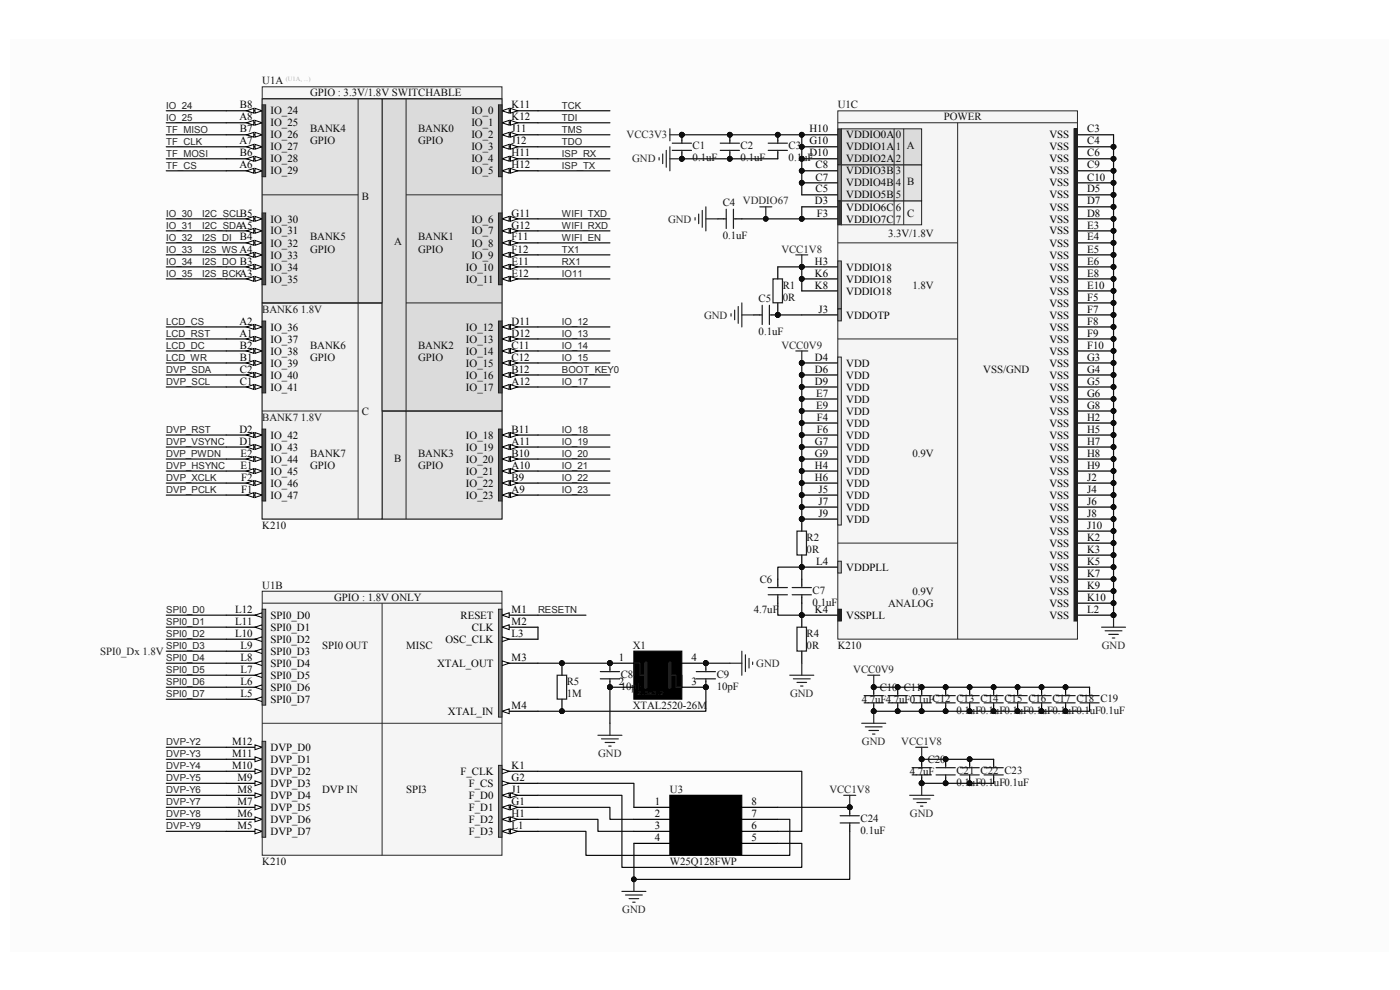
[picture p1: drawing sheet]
<svg xmlns="http://www.w3.org/2000/svg" width="297mm" height="210mm" viewBox="0 0 297 210" stroke-linecap="round" stroke-linejoin="round" font-family="sans-serif">
<defs><g id="words">
<g font-size="2.3" fill="#0e0e0e">
<text x="55.6" y="17.9">U1A</text>
<text x="65.8" y="20.4">GPIO : 3.3V/1.8V SWITCHABLE</text>
<text x="177.7" y="23">U1C</text>
<text x="65.8" y="28.1">BANK4</text>
<text x="88.7" y="28.1">BANK0</text>
<text x="190.1" y="29.4">0</text>
<text x="200.2" y="25.5">POWER</text>
<text x="65.8" y="30.7">GPIO</text>
<text x="88.7" y="30.7">GPIO</text>
<text x="146.9" y="31.7">C1</text>
<text x="146.9" y="34.2">0.1uF</text>
<text x="157.1" y="31.7">C2</text>
<text x="157.1" y="34.2">0.1uF</text>
<text x="167.3" y="31.7">C3</text>
<text x="167.3" y="34.2">0.1</text>
<text x="170.2" y="34.2">uF</text>
<text x="190.1" y="31.9">1</text>
<text x="190.1" y="34.5">2</text>
<text x="192.3" y="31.7">A</text>
<text x="190.1" y="37">3</text>
<text x="190.1" y="39.6">4</text>
<text x="192.5" y="39.3">B</text>
<text x="76.7" y="42.4">B</text>
<text x="153.3" y="43.6">C4</text>
<text x="190.1" y="42.1">5</text>
<text x="190.1" y="44.7">6</text>
<text x="190.1" y="47.2">7</text>
<text x="192.5" y="45.9">C</text>
<text x="65.8" y="51">BANK5</text>
<text x="65.8" y="53.6">GPIO</text>
<text x="83.6" y="52">A</text>
<text x="88.7" y="51">BANK1</text>
<text x="88.7" y="53.6">GPIO</text>
<text x="153.3" y="50.8">0.1uF</text>
<text x="188.4" y="50.2">3.3V/1.8V</text>
<text x="160.9" y="64">C5</text>
<text x="166" y="61.2">R1</text>
<text x="166" y="63.8">0R</text>
<text x="193.6" y="61.2">1.8V</text>
<text x="160.9" y="71.1">0.1uF</text>
<text x="65.8" y="74">BANK6</text>
<text x="65.8" y="76.5">GPIO</text>
<text x="88.7" y="74">BANK2</text>
<text x="88.7" y="76.5">GPIO</text>
<text x="208.6" y="79">VSS/GND</text>
<text x="76.7" y="88">C</text>
<text x="65.8" y="96.9">BANK7</text>
<text x="65.8" y="99.4">GPIO</text>
<text x="83.6" y="97.9">B</text>
<text x="88.7" y="96.9">BANK3</text>
<text x="88.7" y="99.4">GPIO</text>
<text x="193.6" y="96.9">0.9V</text>
<text x="55.6" y="112.2">K210</text>
<text x="171.1" y="114.7">R2</text>
<text x="171.1" y="117.3">0R</text>
<text x="55.6" y="124.9">U1B</text>
<text x="161.2" y="123.6">C6</text>
<text x="172.4" y="125.9">C7</text>
<text x="70.9" y="127.4">GPIO : 1.8V ONLY</text>
<text x="159.9" y="130">4.7uF</text>
<text x="172.4" y="128.5">0.1uF</text>
<text x="188.4" y="128.7">ANALOG</text>
<text x="193.6" y="126.2">0.9V</text>
<text x="68.4" y="137.6">SPI0 OUT</text>
<text x="86.2" y="137.6">MISC</text>
<text x="134.2" y="137.6">X1</text>
<text x="171.1" y="135.1">R4</text>
<text x="171.1" y="137.6">0R</text>
<text x="177.7" y="137.6">K210</text>
<text x="131.7" y="143.7">C8</text>
<text x="152" y="143.7">C9</text>
<text x="120.2" y="145.3">R5</text>
<text x="120.2" y="147.8">1M</text>
<text x="131.7" y="146.3">10p</text>
<text x="152" y="146.3">10pF</text>
<text x="182.8" y="149.1">4.7uF4.7uF0.1uFC12 C13 C14 C15 C16 C17 C18 C19</text>
<text x="186.6" y="146.6">C10 C11</text>
<text x="134.2" y="150.4">XTAL2520-26M</text>
<text x="202.9" y="151.4">0.1uF0.1uF0.1uF0.1uF0.1uF0.1uF0.1uF</text>
<text x="196.8" y="161.8">C20</text>
<text x="193" y="164.4">4.7uF</text>
<text x="202.9" y="164.1">C21 C22 C23</text>
<text x="202.9" y="166.7">0.1uF0.1uF0.1uF</text>
<text x="68.4" y="168.2">DVP IN</text>
<text x="86.2" y="168.2">SPI3</text>
<text x="142.1" y="168.2">U3</text>
<text x="182.6" y="174.3">C24</text>
<text x="182.6" y="176.9">0.1uF</text>
<text x="55.6" y="183.5">K210</text>
<text x="142.1" y="183.5">W25Q128FWP</text>
</g>
<g font-size="2.3">
<text x="50.9" y="23">B8</text>
<text x="108.5" y="23">K11</text>
<text x="50.8" y="25.5">A8</text>
<text x="50.9" y="28.1">B7</text>
<text x="57.4" y="26.8">IO_25</text>
<text x="57.4" y="29.4">IO_26</text>
<text x="57.4" y="24.3">IO_24</text>
<text x="100" y="29.4">IO_2</text>
<text x="100" y="24.3">IO_0</text>
<text x="100" y="26.8">IO_1</text>
<text x="108.5" y="28.1">J11</text>
<text x="108.5" y="25.5">K12</text>
<text x="171.7" y="28.1">H10</text>
<text x="179.5" y="29.4">VDDIO0A</text>
<text x="222.6" y="29.4">VSS</text>
<text x="230.6" y="28.1">C3</text>
<text x="50.8" y="35.7">A6</text>
<text x="50.8" y="30.7">A7</text>
<text x="50.9" y="33.2">B6</text>
<text x="57.4" y="31.9">IO_27</text>
<text x="57.4" y="34.5">IO_28</text>
<text x="100" y="34.5">IO_4</text>
<text x="100" y="31.9">IO_3</text>
<text x="108.5" y="33.2">H11</text>
<text x="108.5" y="35.7">H12</text>
<text x="108.5" y="30.7">J12</text>
<text x="171.7" y="33.2">D10</text>
<text x="171.7" y="30.7">G10</text>
<text x="173" y="35.7">C8</text>
<text x="179.5" y="34.5">VDDIO2A</text>
<text x="179.5" y="31.9">VDDIO1A</text>
<text x="222.6" y="31.9">VSS</text>
<text x="222.6" y="34.5">VSS</text>
<text x="230.6" y="30.7">C4</text>
<text x="230.6" y="33.2">C6</text>
<text x="230.6" y="35.7">C9</text>
<text x="57.4" y="37">IO_29</text>
<text x="100" y="37">IO_5</text>
<text x="173" y="40.8">C5</text>
<text x="173" y="38.3">C7</text>
<text x="179.5" y="39.6">VDDIO4B</text>
<text x="179.5" y="37">VDDIO3B</text>
<text x="222.6" y="37">VSS</text>
<text x="222.6" y="39.6">VSS</text>
<text x="230.6" y="38.3">C10</text>
<text x="230.6" y="40.8">D5</text>
<text x="57.4" y="47.2">IO_30</text>
<text x="100" y="47.2">IO_6</text>
<text x="108.5" y="45.9">G11</text>
<text x="172.9" y="43.4">D3</text>
<text x="173.3" y="45.9">F3</text>
<text x="179.5" y="42.1">VDDIO5B</text>
<text x="179.5" y="44.7">VDDIO6C</text>
<text x="179.5" y="47.2">VDDIO7C</text>
<text x="222.6" y="42.1">VSS</text>
<text x="222.6" y="44.7">VSS</text>
<text x="222.6" y="47.2">VSS</text>
<text x="230.6" y="43.4">D7</text>
<text x="230.6" y="45.9">D8</text>
<text x="50.9" y="51">B4</text>
<text x="57.4" y="49.7">IO_31</text>
<text x="57.4" y="52.3">IO_32</text>
<text x="100" y="52.3">IO_8</text>
<text x="100" y="49.7">IO_7</text>
<text x="108.5" y="51">F11</text>
<text x="108.5" y="53.6">F12</text>
<text x="108.5" y="48.5">G12</text>
<text x="222.6" y="49.7">VSS</text>
<text x="222.6" y="52.3">VSS</text>
<text x="230.6" y="48.5">E3</text>
<text x="230.6" y="51">E4</text>
<text x="230.6" y="53.6">E5</text>
<text x="57.4" y="59.9">IO_35</text>
<text x="57.4" y="54.8">IO_33</text>
<text x="57.4" y="57.4">IO_34</text>
<text x="98.9" y="57.4">IO_10</text>
<text x="98.9" y="59.9">IO_11</text>
<text x="100" y="54.8">IO_9</text>
<text x="108.5" y="56.1">E11</text>
<text x="108.5" y="58.7">E12</text>
<text x="172.9" y="56.1">H3</text>
<text x="172.9" y="58.7">K6</text>
<text x="179.5" y="57.4">VDDIO18</text>
<text x="179.5" y="59.9">VDDIO18</text>
<text x="222.6" y="54.8">VSS</text>
<text x="222.6" y="57.4">VSS</text>
<text x="222.6" y="59.9">VSS</text>
<text x="230.6" y="56.1">E6</text>
<text x="230.6" y="58.7">E8</text>
<text x="172.9" y="61.2">K8</text>
<text x="179.5" y="62.5">VDDIO18</text>
<text x="222.6" y="62.5">VSS</text>
<text x="222.6" y="65">VSS</text>
<text x="230.6" y="61.2">E10</text>
<text x="230.6" y="63.8">F5</text>
<text x="50.8" y="71.4">A1</text>
<text x="50.8" y="68.9">A2</text>
<text x="57.4" y="70.1">IO_36</text>
<text x="98.9" y="70.1">IO_12</text>
<text x="108.5" y="68.9">D11</text>
<text x="108.5" y="71.4">D12</text>
<text x="173.7" y="66.3">J3</text>
<text x="179.5" y="67.6">VDDOTP</text>
<text x="222.6" y="67.6">VSS</text>
<text x="222.6" y="70.1">VSS</text>
<text x="230.6" y="66.3">F7</text>
<text x="230.6" y="68.9">F8</text>
<text x="230.6" y="71.4">F9</text>
<text x="50.9" y="76.5">B1</text>
<text x="50.9" y="74">B2</text>
<text x="57.4" y="72.7">IO_37</text>
<text x="57.4" y="77.8">IO_39</text>
<text x="57.4" y="75.2">IO_38</text>
<text x="98.9" y="75.2">IO_14</text>
<text x="98.9" y="77.8">IO_15</text>
<text x="98.9" y="72.7">IO_13</text>
<text x="108.5" y="74">C11</text>
<text x="108.5" y="76.5">C12</text>
<text x="172.9" y="76.5">D4</text>
<text x="179.5" y="77.8">VDD</text>
<text x="222.6" y="72.7">VSS</text>
<text x="222.6" y="75.2">VSS</text>
<text x="222.6" y="77.8">VSS</text>
<text x="230.6" y="74">F10</text>
<text x="230.6" y="76.5">G3</text>
<text x="50.9" y="81.6">C1</text>
<text x="50.9" y="79">C2</text>
<text x="57.4" y="82.9">IO_41</text>
<text x="57.4" y="80.3">IO_40</text>
<text x="98.9" y="82.9">IO_17</text>
<text x="98.9" y="80.3">IO_16</text>
<text x="108.5" y="81.6">A12</text>
<text x="108.5" y="79">B12</text>
<text x="172.9" y="79">D6</text>
<text x="172.9" y="81.6">D9</text>
<text x="179.5" y="80.3">VDD</text>
<text x="179.5" y="82.9">VDD</text>
<text x="222.6" y="80.3">VSS</text>
<text x="222.6" y="82.9">VSS</text>
<text x="230.6" y="79">G4</text>
<text x="230.6" y="81.6">G5</text>
<text x="173.1" y="84.1">E7</text>
<text x="173.1" y="86.7">E9</text>
<text x="173.3" y="89.2">F4</text>
<text x="179.5" y="85.4">VDD</text>
<text x="179.5" y="88">VDD</text>
<text x="222.6" y="85.4">VSS</text>
<text x="222.6" y="88">VSS</text>
<text x="230.6" y="84.1">G6</text>
<text x="230.6" y="86.7">G8</text>
<text x="230.6" y="89.2">H2</text>
<text x="50.8" y="94.3">D1</text>
<text x="50.8" y="91.8">D2</text>
<text x="57.4" y="95.6">IO_43</text>
<text x="57.4" y="93">IO_42</text>
<text x="98.9" y="95.6">IO_19</text>
<text x="98.9" y="93">IO_18</text>
<text x="108.5" y="94.3">A11</text>
<text x="108.5" y="91.8">B11</text>
<text x="172.9" y="94.3">G7</text>
<text x="173.3" y="91.8">F6</text>
<text x="179.5" y="90.5">VDD</text>
<text x="179.5" y="93">VDD</text>
<text x="179.5" y="95.6">VDD</text>
<text x="222.6" y="90.5">VSS</text>
<text x="222.6" y="93">VSS</text>
<text x="222.6" y="95.6">VSS</text>
<text x="230.6" y="91.8">H5</text>
<text x="230.6" y="94.3">H7</text>
<text x="51" y="99.4">E1</text>
<text x="51" y="96.9">E2</text>
<text x="51.2" y="102">F2</text>
<text x="57.4" y="100.7">IO_45</text>
<text x="57.4" y="98.2">IO_44</text>
<text x="98.9" y="100.7">IO_21</text>
<text x="98.9" y="98.2">IO_20</text>
<text x="108.5" y="99.4">A10</text>
<text x="108.5" y="102">B9</text>
<text x="108.5" y="96.9">B10</text>
<text x="172.9" y="96.9">G9</text>
<text x="172.9" y="99.4">H4</text>
<text x="172.9" y="102">H6</text>
<text x="179.5" y="98.2">VDD</text>
<text x="179.5" y="100.7">VDD</text>
<text x="222.6" y="98.2">VSS</text>
<text x="222.6" y="100.7">VSS</text>
<text x="230.6" y="96.9">H8</text>
<text x="230.6" y="99.4">H9</text>
<text x="230.6" y="102">J2</text>
<text x="51.2" y="104.5">F1</text>
<text x="57.4" y="105.8">IO_47</text>
<text x="57.4" y="103.3">IO_46</text>
<text x="98.9" y="105.8">IO_23</text>
<text x="98.9" y="103.3">IO_22</text>
<text x="108.5" y="104.5">A9</text>
<text x="173.7" y="104.5">J5</text>
<text x="173.7" y="107.1">J7</text>
<text x="179.5" y="103.3">VDD</text>
<text x="179.5" y="105.8">VDD</text>
<text x="222.6" y="103.3">VSS</text>
<text x="222.6" y="105.8">VSS</text>
<text x="230.6" y="104.5">J4</text>
<text x="230.6" y="107.1">J6</text>
<text x="173.7" y="109.6">J9</text>
<text x="179.5" y="108.3">VDD</text>
<text x="179.5" y="110.9">VDD</text>
<text x="222.6" y="108.3">VSS</text>
<text x="222.6" y="110.9">VSS</text>
<text x="222.6" y="113.4">VSS</text>
<text x="230.6" y="109.6">J8</text>
<text x="230.6" y="112.2">J10</text>
<text x="173.1" y="119.8">L4</text>
<text x="222.6" y="116">VSS</text>
<text x="222.6" y="118.5">VSS</text>
<text x="230.6" y="114.7">K2</text>
<text x="230.6" y="117.3">K3</text>
<text x="230.6" y="119.8">K5</text>
<text x="179.5" y="121.1">VDDPLL</text>
<text x="222.6" y="121.1">VSS</text>
<text x="222.6" y="123.6">VSS</text>
<text x="230.6" y="122.3">K7</text>
<text x="230.6" y="124.9">K9</text>
<text x="49.9" y="130">L12</text>
<text x="57.4" y="131.3">SPI0_D0</text>
<text x="97.7" y="131.3">RESET</text>
<text x="108.5" y="130">M1</text>
<text x="172.9" y="130">K4</text>
<text x="179.5" y="131.3">VSSPLL</text>
<text x="222.6" y="126.2">VSS</text>
<text x="222.6" y="128.7">VSS</text>
<text x="222.6" y="131.3">VSS</text>
<text x="230.6" y="127.4">K10</text>
<text x="230.6" y="130">L2</text>
<text x="49.9" y="135.1">L10</text>
<text x="49.9" y="132.5">L11</text>
<text x="51" y="137.6">L9</text>
<text x="57.4" y="136.4">SPI0_D2</text>
<text x="57.4" y="133.8">SPI0_D1</text>
<text x="94.5" y="136.4">OSC_CLK</text>
<text x="100.1" y="133.8">CLK</text>
<text x="108.5" y="135.1">L3</text>
<text x="108.5" y="132.5">M2</text>
<text x="51" y="142.7">L7</text>
<text x="51" y="140.2">L8</text>
<text x="57.4" y="144">SPI0_D5</text>
<text x="57.4" y="141.5">SPI0_D4</text>
<text x="57.4" y="138.9">SPI0_D3</text>
<text x="92.7" y="141.5">XTAL_OUT</text>
<text x="108.5" y="140.2">M3</text>
<text x="131.3" y="140.2">1</text>
<text x="146.7" y="140.2">4</text>
<text x="51" y="147.8">L5</text>
<text x="51" y="145.3">L6</text>
<text x="57.4" y="149.1">SPI0_D7</text>
<text x="57.4" y="146.6">SPI0_D6</text>
<text x="131.3" y="145.3">2</text>
<text x="146.7" y="145.3">3</text>
<text x="95" y="151.7">XTAL_IN</text>
<text x="108.5" y="150.4">M4</text>
<text x="49.3" y="160.6">M11</text>
<text x="49.3" y="158">M12</text>
<text x="57.4" y="161.8">DVP_D1</text>
<text x="57.4" y="159.3">DVP_D0</text>
<text x="49.3" y="163.1">M10</text>
<text x="50.4" y="165.6">M9</text>
<text x="57.4" y="166.9">DVP_D3</text>
<text x="57.4" y="164.4">DVP_D2</text>
<text x="97.7" y="164.4">F_CLK</text>
<text x="99.5" y="166.9">F_CS</text>
<text x="108.5" y="165.6">G2</text>
<text x="108.5" y="163.1">K1</text>
<text x="50.4" y="173.3">M6</text>
<text x="50.4" y="170.8">M7</text>
<text x="50.4" y="168.2">M8</text>
<text x="57.4" y="172">DVP_D5</text>
<text x="57.4" y="169.5">DVP_D4</text>
<text x="99.5" y="172">F_D1</text>
<text x="99.5" y="169.5">F_D0</text>
<text x="108.5" y="170.8">G1</text>
<text x="108.5" y="173.3">H1</text>
<text x="108.5" y="168.2">J1</text>
<text x="138.9" y="170.8">1</text>
<text x="138.9" y="173.3">2</text>
<text x="159.4" y="170.8">8</text>
<text x="159.4" y="173.3">7</text>
<text x="50.4" y="175.9">M5</text>
<text x="57.4" y="177.1">DVP_D7</text>
<text x="57.4" y="174.6">DVP_D6</text>
<text x="99.5" y="174.6">F_D2</text>
<text x="99.5" y="177.1">F_D3</text>
<text x="108.5" y="175.9">L1</text>
<text x="138.9" y="178.4">4</text>
<text x="138.9" y="175.9">3</text>
<text x="159.4" y="175.9">6</text>
<text x="159.4" y="178.4">5</text>
</g>
<g font-size="2.3" fill="#262626">
<text x="132.9" y="29.4">VCC3V3</text>
<text x="134.1" y="34.5">GND</text>
<text x="141.7" y="47.2">GND</text>
<text x="157.6" y="43.4">VDDIO67</text>
<text x="165.8" y="53.6">VCC1V8</text>
<text x="149.4" y="67.6">GND</text>
<text x="165.8" y="74">VCC0V9</text>
<text x="233.8" y="137.6">GND</text>
<text x="160.4" y="141.5">GND</text>
<text x="181" y="142.7">VCC0V9</text>
<text x="167.6" y="147.8">GND</text>
<text x="126.9" y="160.6">GND</text>
<text x="182.9" y="158">GND</text>
<text x="191.2" y="158">VCC1V8</text>
<text x="175.9" y="168.2">VCC1V8</text>
<text x="193" y="173.3">GND</text>
<text x="132" y="193.7">GND</text>
</g>
<g font-size="2.3" fill="#1c1c1c">
<text x="55.6" y="66.3">BANK6</text>
<text x="63.8" y="66.3">1.8V</text>
<text x="55.6" y="89.2">BANK7</text>
<text x="63.8" y="89.2">1.8V</text>
<text x="21.3" y="138.9">SPI0_Dx 1.8V</text>
</g>
<g font-size="2.1" fill="#262626">
<text x="35.3" y="23.1">IO_24</text>
<text x="119.2" y="23.1">TCK</text>
<text x="35.3" y="25.6">IO_25</text>
<text x="35.3" y="28.2">TF_MISO</text>
<text x="119.2" y="25.6">TDI</text>
<text x="119.2" y="28.2">TMS</text>
<text x="35.3" y="30.7">TF_CLK</text>
<text x="35.3" y="33.3">TF_MOSI</text>
<text x="35.3" y="35.8">TF_CS</text>
<text x="119.2" y="30.7">TDO</text>
<text x="119.2" y="33.3">ISP_RX</text>
<text x="119.2" y="35.8">ISP_TX</text>
<text x="35.3" y="46">IO_30</text>
<text x="42.9" y="46">I2C_SCLB5</text>
<text x="119.2" y="46">WIFI_TXD</text>
<text x="35.3" y="48.5">IO_31</text>
<text x="35.3" y="51.1">IO_32</text>
<text x="35.3" y="53.6">IO_33</text>
<text x="42.9" y="53.6">I2S_WSA4</text>
<text x="42.9" y="51.1">I2S_DI</text>
<text x="42.9" y="48.5">I2C_SDAA5</text>
<text x="119.2" y="53.6">TX1</text>
<text x="119.2" y="48.5">WIFI_RXD</text>
<text x="119.2" y="51.1">WIFI_EN</text>
<text x="35.3" y="56.2">IO_34</text>
<text x="35.3" y="58.7">IO_35</text>
<text x="42.9" y="56.2">I2S_DO B3</text>
<text x="42.9" y="58.7">I2S_BCKA3</text>
<text x="119.2" y="56.2">RX1</text>
<text x="119.2" y="58.7">IO11</text>
<text x="35.3" y="71.5">LCD_RST</text>
<text x="35.3" y="68.9">LCD_CS</text>
<text x="119.2" y="68.9">IO_12</text>
<text x="119.2" y="71.5">IO_13</text>
<text x="35.3" y="74">LCD_DC</text>
<text x="35.3" y="76.6">LCD_WR</text>
<text x="119.2" y="74">IO_14</text>
<text x="119.2" y="76.6">IO_15</text>
<text x="35.3" y="81.7">DVP_SCL</text>
<text x="35.3" y="79.1">DVP_SDA</text>
<text x="119.2" y="79.1">BOOT_KEY0</text>
<text x="119.2" y="81.7">IO_17</text>
<text x="35.3" y="94.4">DVP_VSYNC</text>
<text x="35.3" y="91.8">DVP_RST</text>
<text x="119.2" y="91.8">IO_18</text>
<text x="119.2" y="94.4">IO_19</text>
<text x="35.3" y="99.5">DVP_HSYNC</text>
<text x="35.3" y="96.9">DVP_PWDN</text>
<text x="119.2" y="96.9">IO_20</text>
<text x="119.2" y="99.5">IO_21</text>
<text x="35.3" y="104.6">DVP_PCLK</text>
<text x="35.3" y="102">DVP_XCLK</text>
<text x="119.2" y="102">IO_22</text>
<text x="119.2" y="104.6">IO_23</text>
<text x="35.3" y="130">SPI0_D0</text>
<text x="114.1" y="130">RESETN</text>
<text x="35.3" y="132.6">SPI0_D1</text>
<text x="35.3" y="135.1">SPI0_D2</text>
<text x="35.3" y="137.7">SPI0_D3</text>
<text x="35.3" y="140.2">SPI0_D4</text>
<text x="35.3" y="142.8">SPI0_D5</text>
<text x="35.3" y="145.4">SPI0_D6</text>
<text x="35.3" y="147.9">SPI0_D7</text>
<text x="35.3" y="160.6">DVP-Y3</text>
<text x="35.3" y="158.1">DVP-Y2</text>
<text x="35.3" y="163.2">DVP-Y4</text>
<text x="35.3" y="165.7">DVP-Y5</text>
<text x="35.3" y="170.8">DVP-Y7</text>
<text x="35.3" y="173.4">DVP-Y8</text>
<text x="35.3" y="168.3">DVP-Y6</text>
<text x="35.3" y="175.9">DVP-Y9</text>
</g>
<text font-size="1.4" fill="#b4b4b4" x="60.6" y="17.1">(U1A, ...)</text>
</g></defs>
<path d="M2.2 8.2h292.5v193.6h-292.5z" fill="#fcfcfc"/>
<path d="M55.6 18.4h50.9v91.7h-50.9z" fill="#f5f5f5"/>
<path d="M55.6 18.4h50.9v91.7h-50.9z" fill="none" stroke="#262626" stroke-width=".21"/>
<path d="M81.1 87.2h25.4v22.9h-25.4z" fill="#e2e2e2"/>
<path d="M81.1 87.2h25.4v22.9h-25.4z" fill="none" stroke="#262626" stroke-width=".21"/>
<path d="M55.6 64.3h25.4v45.8h-25.4z" fill="#f1f1f1"/>
<path d="M55.6 64.3h25.4v45.8h-25.4z" fill="none" stroke="#262626" stroke-width=".21"/>
<path d="M81.1 21h25.4v66.2h-25.4z" fill="#dbdbdb"/>
<path d="M81.1 21h25.4v66.2h-25.4z" fill="none" stroke="#262626" stroke-width=".21"/>
<path d="M55.6 21h25.4v43.2h-25.4z" fill="#e2e2e2"/>
<path d="M55.6 21h25.4v43.2h-25.4z" fill="none" stroke="#262626" stroke-width=".21"/>
<path d="M106.5 33.7h7.6" fill="none" stroke="#000" stroke-width=".25"/>
<path d="M106.5 33.7l1.5-.5v1z" fill="#fcfcfc"/>
<path d="M106.5 33.7l1.5-.5v1z" fill="none" stroke="#000" stroke-width=".21"/>
<path d="M108.3 33.2l1.5 .5-1.5 .5z" fill="#fcfcfc"/>
<path d="M108.3 33.2l1.5 .5-1.5 .5z" fill="none" stroke="#000" stroke-width=".21"/>
<path d="M106.5 36.2h7.6" fill="none" stroke="#000" stroke-width=".25"/>
<path d="M106.5 36.2l1.5-.5v1z" fill="#fcfcfc"/>
<path d="M106.5 36.2l1.5-.5v1z" fill="none" stroke="#000" stroke-width=".21"/>
<path d="M108.3 35.7l1.5 .5-1.5 .5z" fill="#fcfcfc"/>
<path d="M108.3 35.7l1.5 .5-1.5 .5z" fill="none" stroke="#000" stroke-width=".21"/>
<path d="M106.5 28.6h7.6" fill="none" stroke="#000" stroke-width=".25"/>
<path d="M106.5 28.6l1.5-.5v1z" fill="#fcfcfc"/>
<path d="M106.5 28.6l1.5-.5v1z" fill="none" stroke="#000" stroke-width=".21"/>
<path d="M108.3 28.1l1.5 .5-1.5 .5z" fill="#fcfcfc"/>
<path d="M108.3 28.1l1.5 .5-1.5 .5z" fill="none" stroke="#000" stroke-width=".21"/>
<path d="M106.5 31.1h7.6" fill="none" stroke="#000" stroke-width=".25"/>
<path d="M106.5 31.1l1.5-.5v1z" fill="#fcfcfc"/>
<path d="M106.5 31.1l1.5-.5v1z" fill="none" stroke="#000" stroke-width=".21"/>
<path d="M108.3 30.6l1.5 .5-1.5 .5z" fill="#fcfcfc"/>
<path d="M108.3 30.6l1.5 .5-1.5 .5z" fill="none" stroke="#000" stroke-width=".21"/>
<path d="M106.5 23.5h7.6" fill="none" stroke="#000" stroke-width=".25"/>
<path d="M106.5 23.5l1.5-.5v1z" fill="#fcfcfc"/>
<path d="M106.5 23.5l1.5-.5v1z" fill="none" stroke="#000" stroke-width=".21"/>
<path d="M108.3 23l1.5 .5-1.5 .5z" fill="#fcfcfc"/>
<path d="M108.3 23l1.5 .5-1.5 .5z" fill="none" stroke="#000" stroke-width=".21"/>
<path d="M106.5 26h7.6" fill="none" stroke="#000" stroke-width=".25"/>
<path d="M106.5 26l1.5-.5v1.1z" fill="#fcfcfc"/>
<path d="M106.5 26l1.5-.5v1.1z" fill="none" stroke="#000" stroke-width=".21"/>
<path d="M108.3 25.5l1.5 .5-1.5 .6z" fill="#fcfcfc"/>
<path d="M108.3 25.5l1.5 .5-1.5 .6z" fill="none" stroke="#000" stroke-width=".21"/>
<path d="M106.5 56.6h7.6" fill="none" stroke="#000" stroke-width=".25"/>
<path d="M106.5 56.6l1.5-.5v1z" fill="#fcfcfc"/>
<path d="M106.5 56.6l1.5-.5v1z" fill="none" stroke="#000" stroke-width=".21"/>
<path d="M108.3 56.1l1.5 .5-1.5 .5z" fill="#fcfcfc"/>
<path d="M108.3 56.1l1.5 .5-1.5 .5z" fill="none" stroke="#000" stroke-width=".21"/>
<path d="M106.5 59.2h7.6" fill="none" stroke="#000" stroke-width=".25"/>
<path d="M106.5 59.2l1.5-.5v1z" fill="#fcfcfc"/>
<path d="M106.5 59.2l1.5-.5v1z" fill="none" stroke="#000" stroke-width=".21"/>
<path d="M108.3 58.7l1.5 .5-1.5 .5z" fill="#fcfcfc"/>
<path d="M108.3 58.7l1.5 .5-1.5 .5z" fill="none" stroke="#000" stroke-width=".21"/>
<path d="M106.5 51.5h7.6" fill="none" stroke="#000" stroke-width=".25"/>
<path d="M106.5 51.5l1.5-.5v1z" fill="#fcfcfc"/>
<path d="M106.5 51.5l1.5-.5v1z" fill="none" stroke="#000" stroke-width=".21"/>
<path d="M108.3 51l1.5 .5-1.5 .5z" fill="#fcfcfc"/>
<path d="M108.3 51l1.5 .5-1.5 .5z" fill="none" stroke="#000" stroke-width=".21"/>
<path d="M106.5 54.1h7.6" fill="none" stroke="#000" stroke-width=".25"/>
<path d="M106.5 54.1l1.5-.5v1z" fill="#fcfcfc"/>
<path d="M106.5 54.1l1.5-.5v1z" fill="none" stroke="#000" stroke-width=".21"/>
<path d="M108.3 53.6l1.5 .5-1.5 .5z" fill="#fcfcfc"/>
<path d="M108.3 53.6l1.5 .5-1.5 .5z" fill="none" stroke="#000" stroke-width=".21"/>
<path d="M106.5 46.4h7.6" fill="none" stroke="#000" stroke-width=".25"/>
<path d="M106.5 46.4l1.5-.5v1z" fill="#fcfcfc"/>
<path d="M106.5 46.4l1.5-.5v1z" fill="none" stroke="#000" stroke-width=".21"/>
<path d="M108.3 45.9l1.5 .5-1.5 .5z" fill="#fcfcfc"/>
<path d="M108.3 45.9l1.5 .5-1.5 .5z" fill="none" stroke="#000" stroke-width=".21"/>
<path d="M106.5 49h7.6" fill="none" stroke="#000" stroke-width=".25"/>
<path d="M106.5 49l1.5-.5v1z" fill="#fcfcfc"/>
<path d="M106.5 49l1.5-.5v1z" fill="none" stroke="#000" stroke-width=".21"/>
<path d="M108.3 48.5l1.5 .5-1.5 .5z" fill="#fcfcfc"/>
<path d="M108.3 48.5l1.5 .5-1.5 .5z" fill="none" stroke="#000" stroke-width=".21"/>
<path d="M106.5 82.1h7.6" fill="none" stroke="#000" stroke-width=".25"/>
<path d="M106.5 82.1l1.5-.5v1z" fill="#fcfcfc"/>
<path d="M106.5 82.1l1.5-.5v1z" fill="none" stroke="#000" stroke-width=".21"/>
<path d="M108.3 81.6l1.5 .5-1.5 .5z" fill="#fcfcfc"/>
<path d="M108.3 81.6l1.5 .5-1.5 .5z" fill="none" stroke="#000" stroke-width=".21"/>
<path d="M106.5 79.5h7.6" fill="none" stroke="#000" stroke-width=".25"/>
<path d="M106.5 79.5l1.5-.5v1.1z" fill="#fcfcfc"/>
<path d="M106.5 79.5l1.5-.5v1.1z" fill="none" stroke="#000" stroke-width=".21"/>
<path d="M108.3 79l1.5 .5-1.5 .6z" fill="#fcfcfc"/>
<path d="M108.3 79l1.5 .5-1.5 .6z" fill="none" stroke="#000" stroke-width=".21"/>
<path d="M106.5 74.4h7.6" fill="none" stroke="#000" stroke-width=".25"/>
<path d="M106.5 74.4l1.5-.5v1.1z" fill="#fcfcfc"/>
<path d="M106.5 74.4l1.5-.5v1.1z" fill="none" stroke="#000" stroke-width=".21"/>
<path d="M108.3 73.9l1.5 .5-1.5 .6z" fill="#fcfcfc"/>
<path d="M108.3 73.9l1.5 .5-1.5 .6z" fill="none" stroke="#000" stroke-width=".21"/>
<path d="M106.5 77h7.6" fill="none" stroke="#000" stroke-width=".25"/>
<path d="M106.5 77l1.5-.5v1z" fill="#fcfcfc"/>
<path d="M106.5 77l1.5-.5v1z" fill="none" stroke="#000" stroke-width=".21"/>
<path d="M108.3 76.5l1.5 .5-1.5 .5z" fill="#fcfcfc"/>
<path d="M108.3 76.5l1.5 .5-1.5 .5z" fill="none" stroke="#000" stroke-width=".21"/>
<path d="M106.5 69.4h7.6" fill="none" stroke="#000" stroke-width=".25"/>
<path d="M106.5 69.4l1.5-.6v1.1z" fill="#fcfcfc"/>
<path d="M106.5 69.4l1.5-.6v1.1z" fill="none" stroke="#000" stroke-width=".21"/>
<path d="M108.3 68.8l1.5 .6-1.5 .5z" fill="#fcfcfc"/>
<path d="M108.3 68.8l1.5 .6-1.5 .5z" fill="none" stroke="#000" stroke-width=".21"/>
<path d="M106.5 71.9h7.6" fill="none" stroke="#000" stroke-width=".25"/>
<path d="M106.5 71.9l1.5-.5v1z" fill="#fcfcfc"/>
<path d="M106.5 71.9l1.5-.5v1z" fill="none" stroke="#000" stroke-width=".21"/>
<path d="M108.3 71.4l1.5 .5-1.5 .5z" fill="#fcfcfc"/>
<path d="M108.3 71.4l1.5 .5-1.5 .5z" fill="none" stroke="#000" stroke-width=".21"/>
<path d="M106.5 105h7.6" fill="none" stroke="#000" stroke-width=".25"/>
<path d="M106.5 105l1.5-.5v1z" fill="#fcfcfc"/>
<path d="M106.5 105l1.5-.5v1z" fill="none" stroke="#000" stroke-width=".21"/>
<path d="M108.3 104.5l1.5 .5-1.5 .5z" fill="#fcfcfc"/>
<path d="M108.3 104.5l1.5 .5-1.5 .5z" fill="none" stroke="#000" stroke-width=".21"/>
<path d="M106.5 99.9h7.6" fill="none" stroke="#000" stroke-width=".25"/>
<path d="M106.5 99.9l1.5-.5v1z" fill="#fcfcfc"/>
<path d="M106.5 99.9l1.5-.5v1z" fill="none" stroke="#000" stroke-width=".21"/>
<path d="M108.3 99.4l1.5 .5-1.5 .5z" fill="#fcfcfc"/>
<path d="M108.3 99.4l1.5 .5-1.5 .5z" fill="none" stroke="#000" stroke-width=".21"/>
<path d="M106.5 94.8h7.6" fill="none" stroke="#000" stroke-width=".25"/>
<path d="M106.5 94.8l1.5-.5v1z" fill="#fcfcfc"/>
<path d="M106.5 94.8l1.5-.5v1z" fill="none" stroke="#000" stroke-width=".21"/>
<path d="M108.3 94.3l1.5 .5-1.5 .5z" fill="#fcfcfc"/>
<path d="M108.3 94.3l1.5 .5-1.5 .5z" fill="none" stroke="#000" stroke-width=".21"/>
<path d="M106.5 102.5h7.6" fill="none" stroke="#000" stroke-width=".25"/>
<path d="M106.5 102.5l1.5-.5v1z" fill="#fcfcfc"/>
<path d="M106.5 102.5l1.5-.5v1z" fill="none" stroke="#000" stroke-width=".21"/>
<path d="M108.3 102l1.5 .5-1.5 .5z" fill="#fcfcfc"/>
<path d="M108.3 102l1.5 .5-1.5 .5z" fill="none" stroke="#000" stroke-width=".21"/>
<path d="M106.5 97.4h7.6" fill="none" stroke="#000" stroke-width=".25"/>
<path d="M106.5 97.4l1.5-.5v1z" fill="#fcfcfc"/>
<path d="M106.5 97.4l1.5-.5v1z" fill="none" stroke="#000" stroke-width=".21"/>
<path d="M108.3 96.9l1.5 .5-1.5 .5z" fill="#fcfcfc"/>
<path d="M108.3 96.9l1.5 .5-1.5 .5z" fill="none" stroke="#000" stroke-width=".21"/>
<path d="M106.5 92.3h7.6" fill="none" stroke="#000" stroke-width=".25"/>
<path d="M106.5 92.3l1.5-.5v1z" fill="#fcfcfc"/>
<path d="M106.5 92.3l1.5-.5v1z" fill="none" stroke="#000" stroke-width=".21"/>
<path d="M108.3 91.8l1.5 .5-1.5 .5z" fill="#fcfcfc"/>
<path d="M108.3 91.8l1.5 .5-1.5 .5z" fill="none" stroke="#000" stroke-width=".21"/>
<path d="M48 36.2h7.6" fill="none" stroke="#000" stroke-width=".25"/>
<path d="M54.1 35.7l1.5 .5-1.5 .5z" fill="#fcfcfc"/>
<path d="M54.1 35.7l1.5 .5-1.5 .5z" fill="none" stroke="#000" stroke-width=".21"/>
<path d="M52.3 36.2l1.5-.5v1z" fill="#fcfcfc"/>
<path d="M52.3 36.2l1.5-.5v1z" fill="none" stroke="#000" stroke-width=".21"/>
<path d="M48 31.1h7.6" fill="none" stroke="#000" stroke-width=".25"/>
<path d="M54.1 30.6l1.5 .5-1.5 .5z" fill="#fcfcfc"/>
<path d="M54.1 30.6l1.5 .5-1.5 .5z" fill="none" stroke="#000" stroke-width=".21"/>
<path d="M52.3 31.1l1.5-.5v1z" fill="#fcfcfc"/>
<path d="M52.3 31.1l1.5-.5v1z" fill="none" stroke="#000" stroke-width=".21"/>
<path d="M48 26h7.6" fill="none" stroke="#000" stroke-width=".25"/>
<path d="M54.1 25.5l1.5 .5-1.5 .6z" fill="#fcfcfc"/>
<path d="M54.1 25.5l1.5 .5-1.5 .6z" fill="none" stroke="#000" stroke-width=".21"/>
<path d="M52.3 26l1.5-.5v1.1z" fill="#fcfcfc"/>
<path d="M52.3 26l1.5-.5v1.1z" fill="none" stroke="#000" stroke-width=".21"/>
<path d="M48 33.7h7.6" fill="none" stroke="#000" stroke-width=".25"/>
<path d="M54.1 33.2l1.5 .5-1.5 .5z" fill="#fcfcfc"/>
<path d="M54.1 33.2l1.5 .5-1.5 .5z" fill="none" stroke="#000" stroke-width=".21"/>
<path d="M52.3 33.7l1.5-.5v1z" fill="#fcfcfc"/>
<path d="M52.3 33.7l1.5-.5v1z" fill="none" stroke="#000" stroke-width=".21"/>
<path d="M48 28.6h7.6" fill="none" stroke="#000" stroke-width=".25"/>
<path d="M54.1 28.1l1.5 .5-1.5 .5z" fill="#fcfcfc"/>
<path d="M54.1 28.1l1.5 .5-1.5 .5z" fill="none" stroke="#000" stroke-width=".21"/>
<path d="M52.3 28.6l1.5-.5v1z" fill="#fcfcfc"/>
<path d="M52.3 28.6l1.5-.5v1z" fill="none" stroke="#000" stroke-width=".21"/>
<path d="M48 23.5h7.6" fill="none" stroke="#000" stroke-width=".25"/>
<path d="M54.1 23l1.5 .5-1.5 .5z" fill="#fcfcfc"/>
<path d="M54.1 23l1.5 .5-1.5 .5z" fill="none" stroke="#000" stroke-width=".21"/>
<path d="M52.3 23.5l1.5-.5v1z" fill="#fcfcfc"/>
<path d="M52.3 23.5l1.5-.5v1z" fill="none" stroke="#000" stroke-width=".21"/>
<path d="M48 59.2h7.6" fill="none" stroke="#000" stroke-width=".25"/>
<path d="M54.1 58.7l1.5 .5-1.5 .5z" fill="#fcfcfc"/>
<path d="M54.1 58.7l1.5 .5-1.5 .5z" fill="none" stroke="#000" stroke-width=".21"/>
<path d="M52.3 59.2l1.5-.5v1z" fill="#fcfcfc"/>
<path d="M52.3 59.2l1.5-.5v1z" fill="none" stroke="#000" stroke-width=".21"/>
<path d="M48 54.1h7.6" fill="none" stroke="#000" stroke-width=".25"/>
<path d="M54.1 53.6l1.5 .5-1.5 .5z" fill="#fcfcfc"/>
<path d="M54.1 53.6l1.5 .5-1.5 .5z" fill="none" stroke="#000" stroke-width=".21"/>
<path d="M52.3 54.1l1.5-.5v1z" fill="#fcfcfc"/>
<path d="M52.3 54.1l1.5-.5v1z" fill="none" stroke="#000" stroke-width=".21"/>
<path d="M48 49h7.6" fill="none" stroke="#000" stroke-width=".25"/>
<path d="M54.1 48.5l1.5 .5-1.5 .5z" fill="#fcfcfc"/>
<path d="M54.1 48.5l1.5 .5-1.5 .5z" fill="none" stroke="#000" stroke-width=".21"/>
<path d="M52.3 49l1.5-.5v1z" fill="#fcfcfc"/>
<path d="M52.3 49l1.5-.5v1z" fill="none" stroke="#000" stroke-width=".21"/>
<path d="M48 56.6h7.6" fill="none" stroke="#000" stroke-width=".25"/>
<path d="M54.1 56.1l1.5 .5-1.5 .5z" fill="#fcfcfc"/>
<path d="M54.1 56.1l1.5 .5-1.5 .5z" fill="none" stroke="#000" stroke-width=".21"/>
<path d="M52.3 56.6l1.5-.5v1z" fill="#fcfcfc"/>
<path d="M52.3 56.6l1.5-.5v1z" fill="none" stroke="#000" stroke-width=".21"/>
<path d="M48 51.5h7.6" fill="none" stroke="#000" stroke-width=".25"/>
<path d="M54.1 51l1.5 .5-1.5 .5z" fill="#fcfcfc"/>
<path d="M54.1 51l1.5 .5-1.5 .5z" fill="none" stroke="#000" stroke-width=".21"/>
<path d="M52.3 51.5l1.5-.5v1z" fill="#fcfcfc"/>
<path d="M52.3 51.5l1.5-.5v1z" fill="none" stroke="#000" stroke-width=".21"/>
<path d="M48 46.4h7.6" fill="none" stroke="#000" stroke-width=".25"/>
<path d="M54.1 45.9l1.5 .5-1.5 .5z" fill="#fcfcfc"/>
<path d="M54.1 45.9l1.5 .5-1.5 .5z" fill="none" stroke="#000" stroke-width=".21"/>
<path d="M52.3 46.4l1.5-.5v1z" fill="#fcfcfc"/>
<path d="M52.3 46.4l1.5-.5v1z" fill="none" stroke="#000" stroke-width=".21"/>
<path d="M48 71.9h7.6" fill="none" stroke="#000" stroke-width=".25"/>
<path d="M54.1 71.4l1.5 .5-1.5 .5z" fill="#fcfcfc"/>
<path d="M54.1 71.4l1.5 .5-1.5 .5z" fill="none" stroke="#000" stroke-width=".21"/>
<path d="M52.3 71.9l1.5-.5v1z" fill="#fcfcfc"/>
<path d="M52.3 71.9l1.5-.5v1z" fill="none" stroke="#000" stroke-width=".21"/>
<path d="M48 69.4h7.6" fill="none" stroke="#000" stroke-width=".25"/>
<path d="M54.1 68.8l1.5 .6-1.5 .5z" fill="#fcfcfc"/>
<path d="M54.1 68.8l1.5 .6-1.5 .5z" fill="none" stroke="#000" stroke-width=".21"/>
<path d="M52.3 69.4l1.5-.6v1.1z" fill="#fcfcfc"/>
<path d="M52.3 69.4l1.5-.6v1.1z" fill="none" stroke="#000" stroke-width=".21"/>
<path d="M48 77h7.6" fill="none" stroke="#000" stroke-width=".25"/>
<path d="M54.1 76.5l1.5 .5-1.5 .5z" fill="#fcfcfc"/>
<path d="M54.1 76.5l1.5 .5-1.5 .5z" fill="none" stroke="#000" stroke-width=".21"/>
<path d="M52.3 77l1.5-.5v1z" fill="#fcfcfc"/>
<path d="M52.3 77l1.5-.5v1z" fill="none" stroke="#000" stroke-width=".21"/>
<path d="M48 74.4h7.6" fill="none" stroke="#000" stroke-width=".25"/>
<path d="M54.1 73.9l1.5 .5-1.5 .6z" fill="#fcfcfc"/>
<path d="M54.1 73.9l1.5 .5-1.5 .6z" fill="none" stroke="#000" stroke-width=".21"/>
<path d="M52.3 74.4l1.5-.5v1.1z" fill="#fcfcfc"/>
<path d="M52.3 74.4l1.5-.5v1.1z" fill="none" stroke="#000" stroke-width=".21"/>
<path d="M48 82.1h7.6" fill="none" stroke="#000" stroke-width=".25"/>
<path d="M54.1 81.6l1.5 .5-1.5 .5z" fill="#fcfcfc"/>
<path d="M54.1 81.6l1.5 .5-1.5 .5z" fill="none" stroke="#000" stroke-width=".21"/>
<path d="M52.3 82.1l1.5-.5v1z" fill="#fcfcfc"/>
<path d="M52.3 82.1l1.5-.5v1z" fill="none" stroke="#000" stroke-width=".21"/>
<path d="M48 79.5h7.6" fill="none" stroke="#000" stroke-width=".25"/>
<path d="M54.1 79l1.5 .5-1.5 .6z" fill="#fcfcfc"/>
<path d="M54.1 79l1.5 .5-1.5 .6z" fill="none" stroke="#000" stroke-width=".21"/>
<path d="M52.3 79.5l1.5-.5v1.1z" fill="#fcfcfc"/>
<path d="M52.3 79.5l1.5-.5v1.1z" fill="none" stroke="#000" stroke-width=".21"/>
<path d="M48 94.8h7.6" fill="none" stroke="#000" stroke-width=".25"/>
<path d="M54.1 94.3l1.5 .5-1.5 .5z" fill="#fcfcfc"/>
<path d="M54.1 94.3l1.5 .5-1.5 .5z" fill="none" stroke="#000" stroke-width=".21"/>
<path d="M52.3 94.8l1.5-.5v1z" fill="#fcfcfc"/>
<path d="M52.3 94.8l1.5-.5v1z" fill="none" stroke="#000" stroke-width=".21"/>
<path d="M48 92.3h7.6" fill="none" stroke="#000" stroke-width=".25"/>
<path d="M54.1 91.8l1.5 .5-1.5 .5z" fill="#fcfcfc"/>
<path d="M54.1 91.8l1.5 .5-1.5 .5z" fill="none" stroke="#000" stroke-width=".21"/>
<path d="M52.3 92.3l1.5-.5v1z" fill="#fcfcfc"/>
<path d="M52.3 92.3l1.5-.5v1z" fill="none" stroke="#000" stroke-width=".21"/>
<path d="M48 99.9h7.6" fill="none" stroke="#000" stroke-width=".25"/>
<path d="M54.1 99.4l1.5 .5-1.5 .5z" fill="#fcfcfc"/>
<path d="M54.1 99.4l1.5 .5-1.5 .5z" fill="none" stroke="#000" stroke-width=".21"/>
<path d="M52.3 99.9l1.5-.5v1z" fill="#fcfcfc"/>
<path d="M52.3 99.9l1.5-.5v1z" fill="none" stroke="#000" stroke-width=".21"/>
<path d="M48 97.4h7.6" fill="none" stroke="#000" stroke-width=".25"/>
<path d="M54.1 96.9l1.5 .5-1.5 .5z" fill="#fcfcfc"/>
<path d="M54.1 96.9l1.5 .5-1.5 .5z" fill="none" stroke="#000" stroke-width=".21"/>
<path d="M52.3 97.4l1.5-.5v1z" fill="#fcfcfc"/>
<path d="M52.3 97.4l1.5-.5v1z" fill="none" stroke="#000" stroke-width=".21"/>
<path d="M48 105h7.6" fill="none" stroke="#000" stroke-width=".25"/>
<path d="M54.1 104.5l1.5 .5-1.5 .5z" fill="#fcfcfc"/>
<path d="M54.1 104.5l1.5 .5-1.5 .5z" fill="none" stroke="#000" stroke-width=".21"/>
<path d="M52.3 105l1.5-.5v1z" fill="#fcfcfc"/>
<path d="M52.3 105l1.5-.5v1z" fill="none" stroke="#000" stroke-width=".21"/>
<path d="M48 102.5h7.6" fill="none" stroke="#000" stroke-width=".25"/>
<path d="M54.1 102l1.5 .5-1.5 .5z" fill="#fcfcfc"/>
<path d="M54.1 102l1.5 .5-1.5 .5z" fill="none" stroke="#000" stroke-width=".21"/>
<path d="M52.3 102.5l1.5-.5v1z" fill="#fcfcfc"/>
<path d="M52.3 102.5l1.5-.5v1z" fill="none" stroke="#000" stroke-width=".21"/>
<path d="M86.1 20.9v89.2M55.6 41.3h20.4M55.6 64.3h20.4M55.6 87.2h20.4" fill="none" stroke="#262626" stroke-width=".21"/>
<path d="M105.8 22.2h.7v15.3h-.7z" fill="#4a4a4a"/>
<path d="M105.7 22.2h.8v15.3h-.8z" fill="none" stroke="#262626" stroke-width=".21"/>
<path d="M105.8 45.2h.7v15.2h-.7z" fill="#4a4a4a"/>
<path d="M105.7 45.2h.8v15.2h-.8z" fill="none" stroke="#262626" stroke-width=".21"/>
<path d="M105.8 68.1h.7v15.3h-.7z" fill="#4a4a4a"/>
<path d="M105.7 68.1h.8v15.3h-.8z" fill="none" stroke="#262626" stroke-width=".21"/>
<path d="M105.8 91h.7v15.3h-.7z" fill="#4a4a4a"/>
<path d="M105.7 91h.8v15.3h-.8z" fill="none" stroke="#262626" stroke-width=".21"/>
<path d="M55.6 91h.8v15.3h-.8z" fill="#4a4a4a"/>
<path d="M55.6 91h.8v15.3h-.8z" fill="none" stroke="#262626" stroke-width=".21"/>
<path d="M55.6 68.1h.8v15.3h-.8z" fill="#4a4a4a"/>
<path d="M55.6 68.1h.8v15.3h-.8z" fill="none" stroke="#262626" stroke-width=".21"/>
<path d="M55.6 45.2h.8v15.2h-.8z" fill="#4a4a4a"/>
<path d="M55.6 45.2h.8v15.2h-.8z" fill="none" stroke="#262626" stroke-width=".21"/>
<path d="M55.6 22.2h.8v15.3h-.8z" fill="#4a4a4a"/>
<path d="M55.6 20.9h50.9M55.6 22.2h.8v15.3h-.8zM76 20.9v89.2M86.1 41.3h20.4M76 64.3h5.1M86.1 64.3h20.4M81.1 87.2h25.4" fill="none" stroke="#262626" stroke-width=".21"/>
<path d="M55.6 125.4h50.9v56h-50.9z" fill="#f5f5f5"/>
<path d="M55.6 125.4h50.9v56h-50.9z" fill="none" stroke="#262626" stroke-width=".21"/>
<path d="M106.5 171.3h7.6" fill="none" stroke="#000" stroke-width=".25"/>
<path d="M106.5 171.3l1.5-.6v1.1z" fill="#fcfcfc"/>
<path d="M106.5 171.3l1.5-.6v1.1z" fill="none" stroke="#000" stroke-width=".21"/>
<path d="M108.3 170.7l1.5 .6-1.5 .5z" fill="#fcfcfc"/>
<path d="M108.3 170.7l1.5 .6-1.5 .5z" fill="none" stroke="#000" stroke-width=".21"/>
<path d="M106.5 166.2h7.6" fill="none" stroke="#000" stroke-width=".25"/>
<path d="M106.5 165.6l1.5 .6-1.5 .5z" fill="#fcfcfc"/>
<path d="M106.5 165.6l1.5 .6-1.5 .5z" fill="none" stroke="#000" stroke-width=".21"/>
<path d="M106.5 173.8h7.6" fill="none" stroke="#000" stroke-width=".25"/>
<path d="M106.5 173.8l1.5-.5v1z" fill="#fcfcfc"/>
<path d="M106.5 173.8l1.5-.5v1z" fill="none" stroke="#000" stroke-width=".21"/>
<path d="M108.3 173.3l1.5 .5-1.5 .5z" fill="#fcfcfc"/>
<path d="M108.3 173.3l1.5 .5-1.5 .5z" fill="none" stroke="#000" stroke-width=".21"/>
<path d="M106.5 168.7h7.6" fill="none" stroke="#000" stroke-width=".25"/>
<path d="M106.5 168.7l1.5-.5v1z" fill="#fcfcfc"/>
<path d="M106.5 168.7l1.5-.5v1z" fill="none" stroke="#000" stroke-width=".21"/>
<path d="M108.3 168.2l1.5 .5-1.5 .5z" fill="#fcfcfc"/>
<path d="M108.3 168.2l1.5 .5-1.5 .5z" fill="none" stroke="#000" stroke-width=".21"/>
<path d="M106.5 163.6h7.6" fill="none" stroke="#000" stroke-width=".25"/>
<path d="M106.5 163.1l1.5 .5-1.5 .5z" fill="#fcfcfc"/>
<path d="M106.5 163.1l1.5 .5-1.5 .5z" fill="none" stroke="#000" stroke-width=".21"/>
<path d="M106.5 176.3h7.6" fill="none" stroke="#000" stroke-width=".25"/>
<path d="M106.5 176.3l1.5-.5v1.1z" fill="#fcfcfc"/>
<path d="M106.5 176.3l1.5-.5v1.1z" fill="none" stroke="#000" stroke-width=".21"/>
<path d="M108.3 175.8l1.5 .5-1.5 .6z" fill="#fcfcfc"/>
<path d="M108.3 175.8l1.5 .5-1.5 .6z" fill="none" stroke="#000" stroke-width=".21"/>
<path d="M106.5 135.6h7.6" fill="none" stroke="#000" stroke-width=".25"/>
<path d="M106.5 135.1l1.5 .5-1.5 .5z" fill="#fcfcfc"/>
<path d="M106.5 135.1l1.5 .5-1.5 .5z" fill="none" stroke="#000" stroke-width=".21"/>
<path d="M106.5 130.5h7.6" fill="none" stroke="#000" stroke-width=".25"/>
<path d="M106.5 130.5l1.5-.5v1z" fill="#fcfcfc"/>
<path d="M106.5 130.5l1.5-.5v1z" fill="none" stroke="#000" stroke-width=".21"/>
<path d="M106.5 133h7.6" fill="none" stroke="#000" stroke-width=".25"/>
<path d="M106.5 133l1.5-.5v1z" fill="#fcfcfc"/>
<path d="M106.5 133l1.5-.5v1z" fill="none" stroke="#000" stroke-width=".21"/>
<path d="M106.5 140.7h7.6" fill="none" stroke="#000" stroke-width=".25"/>
<path d="M106.5 140.2l1.5 .5-1.5 .5z" fill="#fcfcfc"/>
<path d="M106.5 140.2l1.5 .5-1.5 .5z" fill="none" stroke="#000" stroke-width=".21"/>
<path d="M106.5 150.9h7.6" fill="none" stroke="#000" stroke-width=".25"/>
<path d="M106.5 150.9l1.5-.5v1z" fill="#fcfcfc"/>
<path d="M106.5 150.9l1.5-.5v1z" fill="none" stroke="#000" stroke-width=".21"/>
<path d="M48 148.3h7.6" fill="none" stroke="#000" stroke-width=".25"/>
<path d="M54.1 148.3l1.5-.5v1z" fill="#fcfcfc"/>
<path d="M54.1 148.3l1.5-.5v1z" fill="none" stroke="#000" stroke-width=".21"/>
<path d="M48 145.8h7.6" fill="none" stroke="#000" stroke-width=".25"/>
<path d="M54.1 145.8l1.5-.5v1z" fill="#fcfcfc"/>
<path d="M54.1 145.8l1.5-.5v1z" fill="none" stroke="#000" stroke-width=".21"/>
<path d="M48 143.2h7.6" fill="none" stroke="#000" stroke-width=".25"/>
<path d="M54.1 143.2l1.5-.5v1z" fill="#fcfcfc"/>
<path d="M54.1 143.2l1.5-.5v1z" fill="none" stroke="#000" stroke-width=".21"/>
<path d="M48 140.7h7.6" fill="none" stroke="#000" stroke-width=".25"/>
<path d="M54.1 140.7l1.5-.5v1z" fill="#fcfcfc"/>
<path d="M54.1 140.7l1.5-.5v1z" fill="none" stroke="#000" stroke-width=".21"/>
<path d="M48 138.1h7.6" fill="none" stroke="#000" stroke-width=".25"/>
<path d="M54.1 138.1l1.5-.5v1z" fill="#fcfcfc"/>
<path d="M54.1 138.1l1.5-.5v1z" fill="none" stroke="#000" stroke-width=".21"/>
<path d="M48 135.6h7.6" fill="none" stroke="#000" stroke-width=".25"/>
<path d="M54.1 135.6l1.5-.5v1z" fill="#fcfcfc"/>
<path d="M54.1 135.6l1.5-.5v1z" fill="none" stroke="#000" stroke-width=".21"/>
<path d="M48 133h7.6" fill="none" stroke="#000" stroke-width=".25"/>
<path d="M54.1 133l1.5-.5v1z" fill="#fcfcfc"/>
<path d="M54.1 133l1.5-.5v1z" fill="none" stroke="#000" stroke-width=".21"/>
<path d="M48 130.5h7.6" fill="none" stroke="#000" stroke-width=".25"/>
<path d="M54.1 130.5l1.5-.5v1z" fill="#fcfcfc"/>
<path d="M54.1 130.5l1.5-.5v1z" fill="none" stroke="#000" stroke-width=".21"/>
<path d="M48 176.3h7.6" fill="none" stroke="#000" stroke-width=".25"/>
<path d="M54.1 175.8l1.5 .5-1.5 .6z" fill="#fcfcfc"/>
<path d="M54.1 175.8l1.5 .5-1.5 .6z" fill="none" stroke="#000" stroke-width=".21"/>
<path d="M48 173.8h7.6" fill="none" stroke="#000" stroke-width=".25"/>
<path d="M54.1 173.3l1.5 .5-1.5 .5z" fill="#fcfcfc"/>
<path d="M54.1 173.3l1.5 .5-1.5 .5z" fill="none" stroke="#000" stroke-width=".21"/>
<path d="M48 171.3h7.6" fill="none" stroke="#000" stroke-width=".25"/>
<path d="M54.1 170.7l1.5 .6-1.5 .5z" fill="#fcfcfc"/>
<path d="M54.1 170.7l1.5 .6-1.5 .5z" fill="none" stroke="#000" stroke-width=".21"/>
<path d="M48 168.7h7.6" fill="none" stroke="#000" stroke-width=".25"/>
<path d="M54.1 168.2l1.5 .5-1.5 .5z" fill="#fcfcfc"/>
<path d="M54.1 168.2l1.5 .5-1.5 .5z" fill="none" stroke="#000" stroke-width=".21"/>
<path d="M48 166.2h7.6" fill="none" stroke="#000" stroke-width=".25"/>
<path d="M54.1 165.6l1.5 .6-1.5 .5z" fill="#fcfcfc"/>
<path d="M54.1 165.6l1.5 .6-1.5 .5z" fill="none" stroke="#000" stroke-width=".21"/>
<path d="M48 163.6h7.6" fill="none" stroke="#000" stroke-width=".25"/>
<path d="M54.1 163.1l1.5 .5-1.5 .5z" fill="#fcfcfc"/>
<path d="M54.1 163.1l1.5 .5-1.5 .5z" fill="none" stroke="#000" stroke-width=".21"/>
<path d="M48 161.1h7.6" fill="none" stroke="#000" stroke-width=".25"/>
<path d="M54.1 160.6l1.5 .5-1.5 .5z" fill="#fcfcfc"/>
<path d="M54.1 160.6l1.5 .5-1.5 .5z" fill="none" stroke="#000" stroke-width=".21"/>
<path d="M48 158.5h7.6" fill="none" stroke="#000" stroke-width=".25"/>
<path d="M54.1 158l1.5 .5-1.5 .5z" fill="#fcfcfc"/>
<path d="M54.1 158l1.5 .5-1.5 .5z" fill="none" stroke="#000" stroke-width=".21"/>
<path d="M55.6 129.2h.8v20.4h-.8z" fill="#7f7f7f"/>
<path d="M55.6 129.2h.8v20.4h-.8z" fill="none" stroke="#262626" stroke-width=".21"/>
<path d="M55.6 157.3h.8v20.3h-.8z" fill="#7f7f7f"/>
<path d="M55.6 157.2h.8v20.4h-.8z" fill="none" stroke="#262626" stroke-width=".21"/>
<path d="M105.8 162.4h.7v15.2h-.7z" fill="#7f7f7f"/>
<path d="M105.7 162.3h.8v15.3h-.8z" fill="none" stroke="#262626" stroke-width=".21"/>
<path d="M105.8 129.2h.7v22.9h-.7z" fill="#7f7f7f"/>
<path d="M55.6 127.9h50.9M81.1 127.9v53.5M105.7 129.2h.8v22.9h-.8zM55.6 153.4h50.9" fill="none" stroke="#262626" stroke-width=".21"/>
<path d="M177.8 23.5h50.8v112.1h-50.8z" fill="#f5f5f5"/>
<path d="M177.7 23.5h50.9v112.1h-50.9z" fill="none" stroke="#262626" stroke-width=".21"/>
<path d="M178.5 42.6h17v5.1h-17z" fill="#f1f1f1"/>
<path d="M178.5 42.6h17v5.1h-17z" fill="none" stroke="#262626" stroke-width=".21"/>
<path d="M178.5 35h17v7.6h-17z" fill="#e2e2e2"/>
<path d="M178.5 35h17v7.6h-17z" fill="none" stroke="#262626" stroke-width=".21"/>
<path d="M178.5 27.3h17v7.6h-17z" fill="#dbdbdb"/>
<path d="M178.5 27.3h17v7.6h-17z" fill="none" stroke="#262626" stroke-width=".21"/>
<g fill="none" stroke="#000" stroke-width=".25">
<path d="M170.1 28.6h7.6M170.1 31.1h7.6M170.1 33.7h7.6M170.1 38.8h7.6M170.1 36.2h7.6M228.6 28.6h7.6M228.6 31.1h7.6M228.6 33.7h7.6M228.6 38.8h7.6M228.6 36.2h7.6M170.1 41.3h7.6M170.1 43.9h7.6"/>
<path d="M170.1 46.4h7.6M170.1 56.6h7.6M170.1 59.2h7.6M228.6 41.3h7.6M228.6 43.9h7.6M228.6 46.4h7.6M228.6 49h7.6M228.6 51.5h7.6M228.6 54.1h7.6M228.6 56.6h7.6M228.6 59.2h7.6M170.1 77h7.6"/>
<path d="M170.1 79.5h7.6M170.1 61.7h7.6M170.1 66.8h7.6M228.6 77h7.6M228.6 79.5h7.6M228.6 61.7h7.6M228.6 64.3h7.6M228.6 66.8h7.6M228.6 69.4h7.6M228.6 71.9h7.6M228.6 74.4h7.6M170.1 82.1h7.6"/>
<path d="M170.1 84.6h7.6M170.1 87.2h7.6M170.1 89.7h7.6M170.1 92.3h7.6M170.1 94.8h7.6M170.1 97.4h7.6M170.1 99.9h7.6M228.6 82.1h7.6M228.6 84.6h7.6M228.6 87.2h7.6M228.6 89.7h7.6M228.6 92.3h7.6"/>
<path d="M228.6 94.8h7.6M228.6 97.4h7.6M228.6 99.9h7.6M170.1 102.5h7.6M170.1 105h7.6M170.1 107.6h7.6M170.1 110.1h7.6M228.6 102.5h7.6M228.6 105h7.6M228.6 107.6h7.6M228.6 110.1h7.6M228.6 112.7h7.6"/>
<path d="M228.6 115.2h7.6M228.6 117.8h7.6M170.1 130.5h7.6M170.1 120.3h7.6M228.6 130.5h7.6M228.6 120.3h7.6M228.6 122.8h7.6M228.6 125.4h7.6M228.6 127.9h7.6"/>
</g>
<g fill="#0e0e0e" stroke="#0e0e0e" stroke-width=".21">
<circle cx="236.2" cy="31.1" r=".5"/>
<circle cx="236.2" cy="33.7" r=".5"/>
<circle cx="170.1" cy="38.8" r=".5"/>
<circle cx="170.1" cy="36.2" r=".5"/>
<circle cx="236.2" cy="36.2" r=".5"/>
<circle cx="236.2" cy="38.8" r=".5"/>
<circle cx="170.1" cy="77" r=".5"/>
<circle cx="236.2" cy="41.3" r=".5"/>
<circle cx="170.1" cy="79.5" r=".5"/>
<circle cx="236.2" cy="43.9" r=".5"/>
<circle cx="236.2" cy="46.4" r=".5"/>
<circle cx="170.1" cy="82.1" r=".5"/>
<circle cx="170.1" cy="33.7" r=".5"/>
<circle cx="236.2" cy="49" r=".5"/>
<circle cx="236.2" cy="51.5" r=".5"/>
<circle cx="236.2" cy="54.1" r=".5"/>
<circle cx="236.2" cy="56.6" r=".5"/>
<circle cx="170.1" cy="84.6" r=".5"/>
<circle cx="236.2" cy="59.1" r=".5"/>
<circle cx="170.1" cy="87.2" r=".5"/>
<circle cx="236.2" cy="61.7" r=".5"/>
<circle cx="170.1" cy="46.4" r=".5"/>
<circle cx="170.1" cy="89.7" r=".5"/>
<circle cx="236.2" cy="64.2" r=".5"/>
<circle cx="170.1" cy="92.3" r=".5"/>
<circle cx="236.2" cy="66.8" r=".5"/>
<circle cx="236.2" cy="69.3" r=".5"/>
<circle cx="236.2" cy="71.9" r=".5"/>
<circle cx="236.2" cy="74.4" r=".5"/>
<circle cx="236.2" cy="77" r=".5"/>
<circle cx="236.2" cy="79.5" r=".5"/>
<circle cx="236.2" cy="82.1" r=".5"/>
<circle cx="236.2" cy="84.6" r=".5"/>
<circle cx="170.1" cy="94.8" r=".5"/>
<circle cx="236.2" cy="87.2" r=".5"/>
<circle cx="170.1" cy="97.4" r=".5"/>
<circle cx="170.1" cy="31.1" r=".5"/>
<circle cx="236.2" cy="89.7" r=".5"/>
<circle cx="170.1" cy="56.6" r=".5"/>
<circle cx="170.1" cy="99.9" r=".5"/>
<circle cx="236.2" cy="92.3" r=".5"/>
<circle cx="170.1" cy="102.5" r=".5"/>
<circle cx="236.2" cy="94.8" r=".5"/>
<circle cx="236.2" cy="97.4" r=".5"/>
<circle cx="236.2" cy="99.9" r=".5"/>
<circle cx="170.1" cy="28.6" r=".5"/>
<circle cx="236.2" cy="102.5" r=".5"/>
<circle cx="236.2" cy="105" r=".5"/>
<circle cx="170.1" cy="105" r=".5"/>
<circle cx="236.2" cy="107.6" r=".5"/>
<circle cx="170.1" cy="107.6" r=".5"/>
<circle cx="236.2" cy="110.1" r=".5"/>
<circle cx="170.1" cy="110.1" r=".5"/>
<circle cx="236.2" cy="112.6" r=".5"/>
<circle cx="236.2" cy="115.2" r=".5"/>
<circle cx="236.2" cy="117.7" r=".5"/>
<circle cx="170.1" cy="130.5" r=".5"/>
<circle cx="236.2" cy="120.3" r=".5"/>
<circle cx="170.1" cy="59.1" r=".5"/>
<circle cx="236.2" cy="122.8" r=".5"/>
<circle cx="236.2" cy="125.4" r=".5"/>
<circle cx="236.2" cy="127.9" r=".5"/>
<circle cx="236.2" cy="130.5" r=".5"/>
<circle cx="170.1" cy="120.3" r=".5"/>
</g>
<path d="M177.8 27.3h.7v7.6h-.7z" fill="#4c4c4c"/>
<path d="M177.7 27.3h.8v7.6h-.8z" fill="none" stroke="#262626" stroke-width=".21"/>
<path d="M177.8 55.4h.7v10.1h-.7z" fill="#a6a6a6"/>
<path d="M177.7 55.4h.8v10.1h-.8z" fill="none" stroke="#262626" stroke-width=".21"/>
<path d="M177.8 75.8h.7v35.6h-.7z" fill="#e2e2e2"/>
<path d="M177.7 75.7h.8v35.7h-.8z" fill="none" stroke="#262626" stroke-width=".21"/>
<path d="M177.8 65.6h.7v2.5h-.7z" fill="#a1a1a1"/>
<path d="M177.7 65.5h.8v2.6h-.8z" fill="none" stroke="#262626" stroke-width=".21"/>
<path d="M177.8 119.1h.7v2.5h-.7z" fill="#c0c0c0"/>
<path d="M177.7 119h.8v2.6h-.8z" fill="none" stroke="#262626" stroke-width=".21"/>
<path d="M227.9 27.3h.7v104.4h-.7z" fill="#1c1c1c"/>
<path d="M227.8 27.3h.8v104.4h-.8z" fill="none" stroke="#262626" stroke-width=".21"/>
<path d="M177.8 129.2h.7v2.5h-.7z" fill="#1c1c1c"/>
<path d="M177.7 26h50.9M203.2 26v109.6M177.7 51.5h25.5M177.7 71.9h25.5M177.7 115.2h25.5M177.7 129.2h.8v2.5h-.8z" fill="none" stroke="#262626" stroke-width=".21"/>
<path d="M177.8 35h.7v7.6h-.7z" fill="#8a8a8a"/>
<path d="M177.7 35h.8v7.6h-.8z" fill="none" stroke="#262626" stroke-width=".21"/>
<path d="M177.8 42.6h.7v5.1h-.7z" fill="#3d3d3d"/>
<path d="M189.7 27.3v20.4M191.7 27.3v20.4M177.7 42.6h.8v5.1h-.8z" fill="none" stroke="#262626" stroke-width=".21"/>
<g fill="#0e0e0e" stroke="#0e0e0e" stroke-width=".21">
<circle cx="236.2" cy="31.1" r=".5"/>
<circle cx="236.2" cy="33.7" r=".5"/>
<circle cx="170.1" cy="38.8" r=".5"/>
<circle cx="170.1" cy="36.2" r=".5"/>
<circle cx="236.2" cy="36.2" r=".5"/>
<circle cx="236.2" cy="38.8" r=".5"/>
<circle cx="170.1" cy="77" r=".5"/>
<circle cx="236.2" cy="41.3" r=".5"/>
<circle cx="170.1" cy="79.5" r=".5"/>
<circle cx="236.2" cy="43.9" r=".5"/>
<circle cx="236.2" cy="46.4" r=".5"/>
<circle cx="170.1" cy="82.1" r=".5"/>
<circle cx="170.1" cy="33.7" r=".5"/>
<circle cx="236.2" cy="49" r=".5"/>
<circle cx="236.2" cy="51.5" r=".5"/>
<circle cx="236.2" cy="54.1" r=".5"/>
<circle cx="236.2" cy="56.6" r=".5"/>
<circle cx="170.1" cy="84.6" r=".5"/>
<circle cx="236.2" cy="59.1" r=".5"/>
<circle cx="170.1" cy="87.2" r=".5"/>
<circle cx="236.2" cy="61.7" r=".5"/>
<circle cx="170.1" cy="46.4" r=".5"/>
<circle cx="170.1" cy="89.7" r=".5"/>
<circle cx="236.2" cy="64.2" r=".5"/>
<circle cx="170.1" cy="92.3" r=".5"/>
<circle cx="236.2" cy="66.8" r=".5"/>
<circle cx="236.2" cy="69.3" r=".5"/>
<circle cx="236.2" cy="71.9" r=".5"/>
<circle cx="236.2" cy="74.4" r=".5"/>
<circle cx="236.2" cy="77" r=".5"/>
<circle cx="236.2" cy="79.5" r=".5"/>
<circle cx="236.2" cy="82.1" r=".5"/>
<circle cx="236.2" cy="84.6" r=".5"/>
<circle cx="170.1" cy="94.8" r=".5"/>
<circle cx="236.2" cy="87.2" r=".5"/>
<circle cx="170.1" cy="97.4" r=".5"/>
<circle cx="170.1" cy="31.1" r=".5"/>
<circle cx="236.2" cy="89.7" r=".5"/>
<circle cx="170.1" cy="56.6" r=".5"/>
<circle cx="170.1" cy="99.9" r=".5"/>
<circle cx="236.2" cy="92.3" r=".5"/>
<circle cx="170.1" cy="102.5" r=".5"/>
<circle cx="236.2" cy="94.8" r=".5"/>
<circle cx="236.2" cy="97.4" r=".5"/>
<circle cx="236.2" cy="99.9" r=".5"/>
<circle cx="170.1" cy="28.6" r=".5"/>
<circle cx="236.2" cy="102.5" r=".5"/>
<circle cx="236.2" cy="105" r=".5"/>
<circle cx="170.1" cy="105" r=".5"/>
<circle cx="236.2" cy="107.6" r=".5"/>
<circle cx="170.1" cy="107.6" r=".5"/>
<circle cx="236.2" cy="110.1" r=".5"/>
<circle cx="170.1" cy="110.1" r=".5"/>
<circle cx="236.2" cy="112.6" r=".5"/>
<circle cx="236.2" cy="115.2" r=".5"/>
<circle cx="236.2" cy="117.7" r=".5"/>
<circle cx="170.1" cy="130.5" r=".5"/>
<circle cx="236.2" cy="120.3" r=".5"/>
<circle cx="170.1" cy="59.1" r=".5"/>
<circle cx="236.2" cy="122.8" r=".5"/>
<circle cx="236.2" cy="125.4" r=".5"/>
<circle cx="236.2" cy="127.9" r=".5"/>
<circle cx="236.2" cy="130.5" r=".5"/>
<circle cx="170.1" cy="120.3" r=".5"/>
<circle cx="129.4" cy="140.7" r=".5"/>
<circle cx="129.4" cy="145.8" r=".5"/>
<circle cx="149.7" cy="140.7" r=".5"/>
<circle cx="149.7" cy="145.8" r=".5"/>
<circle cx="119.2" cy="150.9" r=".5"/>
<circle cx="119.2" cy="140.7" r=".5"/>
<circle cx="134.5" cy="186.5" r=".5"/>
<circle cx="180.3" cy="171.2" r=".5"/>
<circle cx="144.6" cy="28.6" r=".5"/>
<circle cx="144.6" cy="33.7" r=".5"/>
<circle cx="154.8" cy="28.6" r=".5"/>
<circle cx="154.8" cy="33.7" r=".5"/>
<circle cx="165" cy="28.6" r=".5"/>
<circle cx="162.4" cy="46.4" r=".5"/>
<circle cx="221" cy="150.9" r=".5"/>
<circle cx="221" cy="145.8" r=".5"/>
<circle cx="215.9" cy="150.9" r=".5"/>
<circle cx="215.9" cy="145.8" r=".5"/>
<circle cx="226" cy="150.9" r=".5"/>
<circle cx="226" cy="145.8" r=".5"/>
<circle cx="200.6" cy="150.9" r=".5"/>
<circle cx="200.6" cy="145.8" r=".5"/>
<circle cx="195.5" cy="150.9" r=".5"/>
<circle cx="195.5" cy="145.8" r=".5"/>
<circle cx="210.8" cy="150.9" r=".5"/>
<circle cx="210.8" cy="145.8" r=".5"/>
<circle cx="205.7" cy="150.9" r=".5"/>
<circle cx="205.7" cy="145.8" r=".5"/>
<circle cx="190.4" cy="150.9" r=".5"/>
<circle cx="190.4" cy="145.8" r=".5"/>
<circle cx="185.3" cy="150.9" r=".5"/>
<circle cx="185.3" cy="145.8" r=".5"/>
<circle cx="195.5" cy="161.1" r=".5"/>
<circle cx="195.5" cy="166.1" r=".5"/>
<circle cx="200.6" cy="166.1" r=".5"/>
<circle cx="200.6" cy="161.1" r=".5"/>
<circle cx="205.7" cy="166.1" r=".5"/>
<circle cx="205.7" cy="161.1" r=".5"/>
<circle cx="165" cy="66.8" r=".5"/>
</g>
<circle cx="135.7" cy="139.4" r=".75" fill="#1c1c1c" stroke="#1c1c1c" stroke-width=".25"/>
<g fill="#000" stroke="#000" stroke-width=".25">
<path d="M134.5 138.1h10.1v10.2h-10.1z" fill-rule="evenodd"/>
<path d="M138.3 140.9h2.5v5.1h-2.5z" fill-rule="evenodd"/>
<path d="M142.1 168.7h15.2v12.7h-15.2z" fill-rule="evenodd"/>
</g>
<g fill="none" stroke="#1c1c1c" stroke-width=".25">
<path d="M142.6 31.9h4.1M142.6 30.4h4.1M144.7 29.9v.5M144.7 31.9v.5M152.8 31.9h4.1M152.8 30.4h4.1M154.8 29.9v.5M154.8 31.9v.5M163 31.9h4M163 30.4h4M165 29.9v.5M165 31.9v.5"/>
<path d="M153.6 46.4h.5M154.1 44.4v4.1M155.6 44.4v4.1M155.6 46.4h.5M164 59.2h2v5h-2zM161.2 66.8h.5M161.7 64.8v4M163.2 64.8v4M163.2 66.8h.5M169.1 112.7h2v5h-2zM163 124.6h4M163 126.2h4"/>
<path d="M165 124.1v.5M165 126.2v.5M168.1 124.6h4M168.1 126.2h4M169.1 133h2v5.1h-2zM170.1 124.1v.5M170.1 126.2v.5M118.2 143.2h2v5.1h-2zM127.4 142.5h4M127.4 144h4M129.4 142v.5M129.4 144v.5"/>
<path d="M134.5 143.2v-2.5h1.3v2.5h1.2M142.1 143.2h1.3v2.6h1.3v-2.6M147.7 142.5h4.1M147.7 144h4.1M149.7 142v.5M149.7 144v.5M183.3 147.6h4.1M183.3 149.1h4.1M185.4 147.1v.5M185.4 149.1v.5M188.4 147.6h4.1M188.4 149.1h4.1"/>
<path d="M190.4 147.1v.5M190.4 149.1v.5M193.5 147.6h4.1M193.5 149.1h4.1M195.5 147.1v.5M195.5 149.1v.5M198.6 147.6h4.1M198.6 149.1h4.1M200.6 147.1v.5M200.6 149.1v.5M203.7 147.6h4M203.7 149.1h4"/>
<path d="M205.7 147.1v.5M205.7 149.1v.5M208.8 147.6h4M208.8 149.1h4M210.8 147.1v.5M210.8 149.1v.5M213.8 147.6h4.1M213.8 149.1h4.1M215.9 147.1v.5M215.9 149.1v.5M218.9 147.6h4.1M218.9 149.1h4.1"/>
<path d="M221 147.1v.5M221 149.1v.5M224 147.6h4.1M224 149.1h4.1M226.1 147.1v.5M226.1 149.1v.5M229.1 147.6h4.1M229.1 149.1h4.1M231.1 147.1v.5M231.1 149.1v.5M178.2 173h4.1M178.2 174.6h4.1"/>
<path d="M180.3 172.5v.5M180.3 174.6v.5M193.5 162.8h4.1M193.5 164.4h4.1M195.5 162.3v.5M195.5 164.4v.5M198.6 162.8h4.1M198.6 164.4h4.1M200.6 162.3v.5M200.6 164.4v.5M203.7 162.8h4M203.7 164.4h4"/>
<path d="M205.7 162.3v.5M205.7 164.4v.5M208.8 162.8h4M208.8 164.4h4M210.8 162.3v.5M210.8 164.4v.5"/>
</g>
<path d="M137 140.7v5.1M142.1 140.7v5.1" fill="none" stroke="#1c1c1c" stroke-width=".76"/>
<g fill="none" stroke="#000" stroke-width=".25">
<path d="M144.7 28.6v1.3M144.7 32.4v1.3M154.8 28.6v1.3M154.8 32.4v1.3M165 28.6v1.3M165 32.4v1.3M152.3 46.4h1.3M156.1 46.4h1.3M165 56.6v2.6M159.9 66.8h1.3M165 64.3v2.5h-1.3M170.1 110.1v2.6"/>
<path d="M170.1 117.8v2.5M165 122.8v1.3M165 126.7v1.2M170.1 122.8v1.3M170.1 126.7v1.2M170.1 130.5v2.5M170.1 138.1v2.6M119.2 140.7v2.5M119.2 148.3v2.6M129.4 144.5v1.3h5.1M134.5 140.7h-5.1v1.3M144.7 140.7h5v1.3"/>
<path d="M149.7 144.5v1.3h-5M185.4 145.8v1.3M185.4 149.6v1.3M190.4 145.8v1.3M190.4 149.6v1.3M195.5 145.8v1.3M195.5 149.6v1.3M200.6 145.8v1.3M200.6 149.6v1.3M205.7 145.8v1.3M205.7 149.6v1.3M210.8 145.8v1.3"/>
<path d="M210.8 149.6v1.3M215.9 145.8v1.3M215.9 149.6v1.3M221 145.8v1.3M221 149.6v1.3M226.1 145.8v1.3M226.1 149.6v1.3M231.1 145.8v1.3M231.1 149.6v1.3M134.5 171.3h7.6M134.5 173.8h7.6M134.5 178.9h7.6"/>
<path d="M134.5 176.3h7.6M157.4 171.3h7.6M157.4 173.8h7.6M157.4 178.9h7.6M157.4 176.3h7.6M180.3 171.3v1.2M180.3 175.1v1.2M195.5 161.1v1.2M195.5 164.9v1.3M200.6 161.1v1.2M200.6 164.9v1.3M205.7 161.1v1.2"/>
<path d="M205.7 164.9v1.3M210.8 161.1v1.2M210.8 164.9v1.3"/>
</g>
<g fill="none" stroke="#0e0e0e" stroke-width=".25">
<path d="M35.3 33.7h12.7M35.3 23.5h12.7M35.3 26h12.7M35.3 28.6h12.7M35.3 31.1h12.7M35.3 36.2h12.7M114.1 33.7h15.3M114.1 23.5h15.3M114.1 26h15.3M114.1 28.6h15.3M114.1 31.1h15.3M114.1 36.2h15.3"/>
<path d="M144.7 28.6h25.4v12.7M144.7 33.7h20.3M236.2 28.6v101.9M35.3 46.4h12.7M35.3 49h12.7M35.3 51.5h12.7M35.3 54.1h12.7M35.3 56.6h12.7M35.3 59.2h12.7M114.1 46.4h15.3M114.1 49h15.3M114.1 51.5h15.3"/>
<path d="M114.1 54.1h15.3M114.1 56.6h15.3M114.1 59.2h15.3M165 56.6h5.1v5.1M170.1 43.9v2.5h-12.7M35.3 69.4h12.7M35.3 71.9h12.7M35.3 74.4h12.7M35.3 77h12.7M35.3 79.5h12.7M114.1 69.4h15.3M114.1 71.9h15.3"/>
<path d="M114.1 74.4h15.3M114.1 77h15.3M114.1 79.5h15.3M165 66.8h5.1M170.1 77v33.1M35.3 82.1h12.7M35.3 92.3h12.7M35.3 94.8h12.7M35.3 97.4h12.7M35.3 99.9h12.7M114.1 82.1h15.3M114.1 92.3h15.3"/>
<path d="M114.1 94.8h15.3M114.1 97.4h15.3M114.1 99.9h15.3M35.3 102.5h12.7M35.3 105h12.7M114.1 102.5h15.3M114.1 105h15.3M35.3 130.5h12.7M35.3 133h12.7M35.3 135.6h12.7M35.3 138.1h12.7M114.1 130.5h10.2"/>
<path d="M114.1 133v2.6M165 127.9v2.6h5.1v-2.6M165 122.8v-2.5h5.1v2.5M35.3 140.7h12.7M35.3 158.5h12.7M35.3 143.2h12.7M35.3 145.8h12.7M35.3 148.3h12.7M114.1 140.7h15.3M129.4 145.8v7.6M149.7 145.8v5.1h-35.6M149.7 140.7h5.1"/>
<path d="M185.4 145.8h45.7M185.4 150.9h45.7M35.3 161.1h12.7M35.3 163.6h12.7M35.3 166.2h12.7M35.3 168.7h12.7M35.3 171.3h12.7M35.3 173.8h12.7M35.3 176.3h12.7M114.1 166.2h20.4v5.1M114.1 168.7h17.8v15.3h38.2v-5.1h-5.1M114.1 163.6h56v12.7h-5.1"/>
<path d="M114.1 171.3h15.3v2.5h5.1M114.1 173.8h12.7v2.5h7.7M165 173.8h2.5v7.6h-43.2v-5.1h-10.2M165 171.3h15.3M180.3 176.3v10.2h-45.8v-7.6M195.5 161.1h15.3M195.5 166.2h15.3"/>
</g>
<g fill="none" stroke="#262626" stroke-width=".25">
<path d="M139.8 33.4v.5M140.6 32.7v2M141.3 31.9v3.6M142.1 27.3v2.6M142.1 31.1v5.1M142.1 28.6h2.6M142.1 33.7h2.6M147.5 46.2v.5M148.2 45.4v2M149 44.6v3.6M149.7 43.9v5.1M149.7 46.4h2.6"/>
<path d="M161.2 43.9h2.5M162.5 43.9v2.5M168.8 54.1h2.6M170.1 54.1v2.5M155.1 66.5v.6M155.8 65.8v2M156.6 65v3.6M157.4 64.3v5.1M157.4 66.8h2.5M168.8 74.4h2.6M170.1 74.4v2.6M157.4 138.1v5.1"/>
<path d="M158.1 138.9v3.6M158.9 139.7v2M233.7 133h5.1M234.5 133.8h3.5M235.2 134.6h2M236 135.3h.5M236.2 130.5v2.5M126.8 156h5.1M127.6 156.7h3.6M128.4 157.5h2M129.1 158.3h.5M129.4 153.4v2.6"/>
<path d="M154.8 140.7h2.6M159.7 140.4v.5M167.5 143.2h5.1M168.3 144h3.6M169.1 144.8h2M169.8 145.5h.5M170.1 140.7v2.5M182.8 153.4h5.1M183.6 154.2h3.5M184.1 143.2h2.5M184.3 154.9h2.1M185.1 155.7h.5"/>
<path d="M185.4 143.2v2.6M185.4 150.9v2.5M194.3 158.5h2.5M195.5 158.5v2.6M179 168.7h2.5M180.3 168.7v2.6M193 168.7h5.1M193.8 169.5h3.5M194.5 170.2h2M195.3 171h.5M195.5 166.2v2.5M131.9 189.1h5.1"/>
<path d="M132.7 189.9h3.6M133.5 190.6h2M134.2 191.4h.5M134.5 186.5v2.6"/>
</g>
<use href="#words"/>
</svg>
